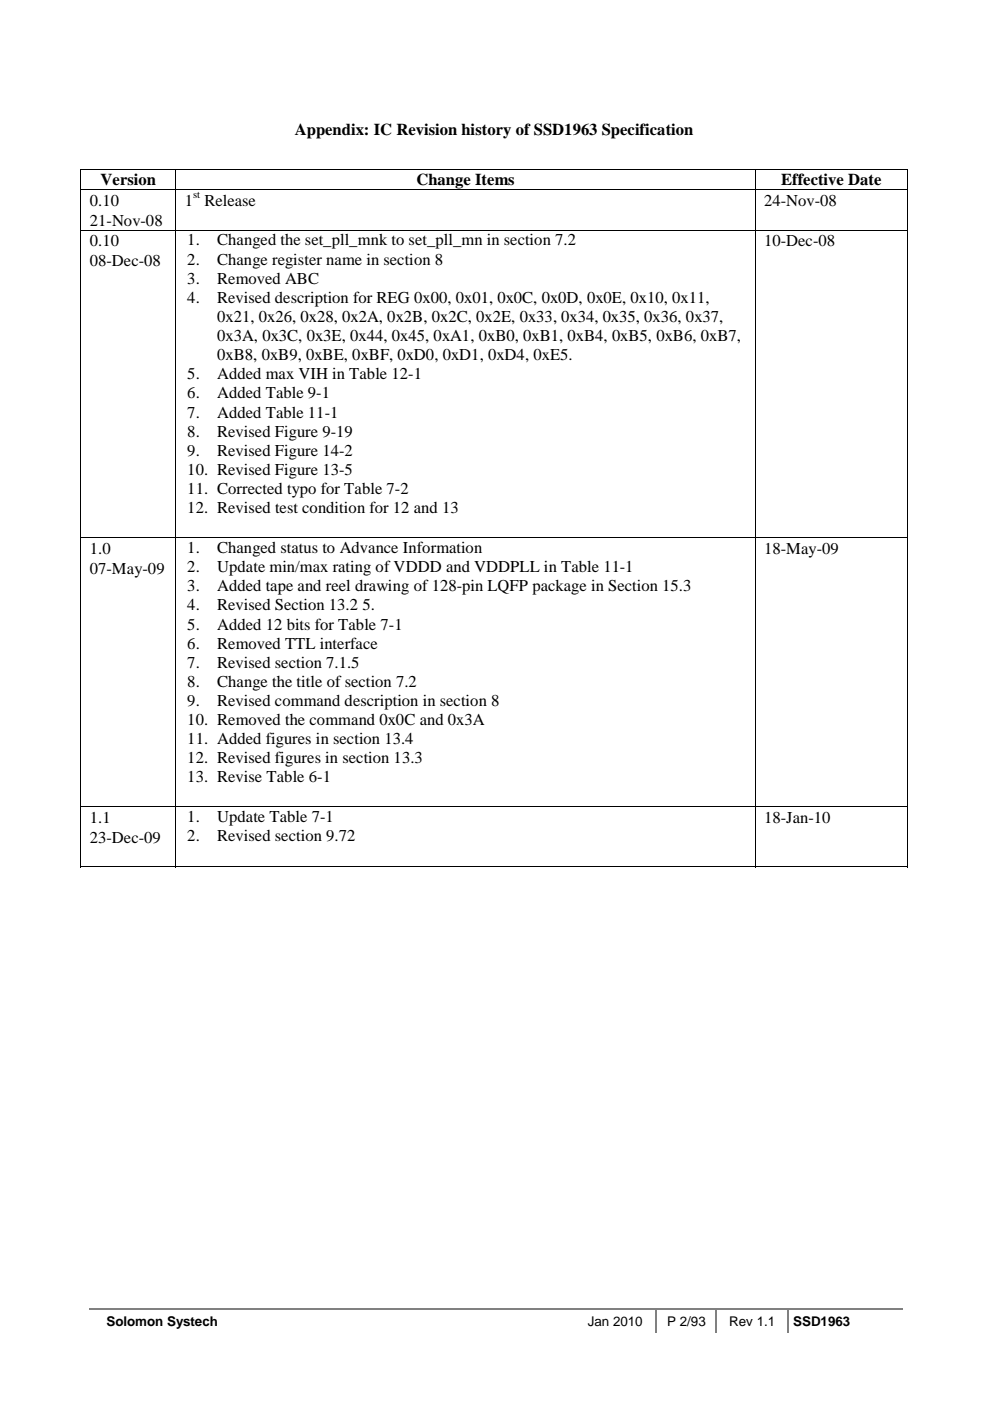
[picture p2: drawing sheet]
<svg xmlns="http://www.w3.org/2000/svg" width="210mm" height="297mm" viewBox="0 0 210 297" stroke-linecap="round" stroke-linejoin="round" font-family="sans-serif">
<defs><g id="words">
<g font-size="3.5">
<text x="62.5" y="28.7">Appendix: IC Revision history of SSD1963 Specification</text>
<text x="21.3" y="39.2">Version</text>
<text x="88.3" y="39.2">Change Items</text>
<text x="165.6" y="39.2">Effective Date</text>
<text x="19" y="43.6">0.10</text>
<text x="19" y="47.8">21-Nov-08</text>
<text x="39.2" y="43.6">1 Release</text>
<text x="162" y="43.6">24-Nov-08</text>
<text x="19" y="52.2">0.10</text>
<text x="39.7" y="52">1.</text>
<text x="46.1" y="52">Changed the set_pll_mnk to set_pll_mn in section 7.2</text>
<text x="162" y="52.2">10-Dec-08</text>
<text x="19" y="56.5">08-Dec-08</text>
<text x="39.7" y="56.1">2.</text>
<text x="46.1" y="56.1">Change register name in section 8</text>
<text x="39.7" y="60.1">3.</text>
<text x="39.7" y="64.2">4.</text>
<text x="46.1" y="60.1">Removed ABC</text>
<text x="46.1" y="64.2">Revised description for REG 0x00, 0x01, 0x0C, 0x0D, 0x0E, 0x10, 0x11,</text>
<text x="46.1" y="68.2">0x21, 0x26, 0x28, 0x2A, 0x2B, 0x2C, 0x2E, 0x33, 0x34, 0x35, 0x36, 0x37,</text>
<text x="46.1" y="72.3">0x3A, 0x3C, 0x3E, 0x44, 0x45, 0xA1, 0xB0, 0xB1, 0xB4, 0xB5, 0xB6, 0xB7,</text>
<text x="46.1" y="76.3">0xB8, 0xB9, 0xBE, 0xBF, 0xD0, 0xD1, 0xD4, 0xE5.</text>
<text x="39.7" y="80.4">5.</text>
<text x="46.1" y="80.4">Added max VIH in Table 12-1</text>
<text x="39.7" y="84.5">6.</text>
<text x="39.7" y="88.5">7.</text>
<text x="46.1" y="84.5">Added Table 9-1</text>
<text x="46.1" y="88.5">Added Table 11-1</text>
<text x="39.7" y="92.6">8.</text>
<text x="46.1" y="92.6">Revised Figure 9-19</text>
<text x="39.7" y="96.6">9.</text>
<text x="39.7" y="100.7">10. Revised Figure 13-5</text>
<text x="46.1" y="96.6">Revised Figure 14-2</text>
<text x="39.7" y="104.7">11. Corrected typo for Table 7-2</text>
<text x="39.7" y="108.8">12. Revised test condition for 12 and 13</text>
<text x="19" y="117.5">1.0</text>
<text x="39.7" y="117.3">1.</text>
<text x="46.1" y="117.3">Changed status to Advance Information</text>
<text x="162" y="117.5">18-May-09</text>
<text x="19" y="121.7">07-May-09</text>
<text x="39.7" y="121.3">2.</text>
<text x="39.7" y="125.3">3.</text>
<text x="46.1" y="121.3">Update min/max rating of VDDD and VDDPLL in Table 11-1</text>
<text x="46.1" y="125.3">Added tape and reel drawing of 128-pin LQFP package in Section 15.3</text>
<text x="39.7" y="129.4">4.</text>
<text x="46.1" y="129.4">Revised Section 13.2 5.</text>
<text x="39.7" y="133.5">5.</text>
<text x="39.7" y="137.5">6.</text>
<text x="46.1" y="133.5">Added 12 bits for Table 7-1</text>
<text x="46.1" y="137.5">Removed TTL interface</text>
<text x="39.7" y="141.6">7.</text>
<text x="46.1" y="141.6">Revised section 7.1.5</text>
<text x="39.7" y="145.6">8.</text>
<text x="39.7" y="149.7">9.</text>
<text x="46.1" y="145.6">Change the title of section 7.2</text>
<text x="46.1" y="149.7">Revised command description in section 8</text>
<text x="39.7" y="153.8">10. Removed the command 0x0C and 0x3A</text>
<text x="39.7" y="157.8">11. Added figures in section 13.4</text>
<text x="39.7" y="161.8">12. Revised figures in section 13.3</text>
<text x="39.7" y="165.9">13. Revise Table 6-1</text>
<text x="19" y="174.4">1.1</text>
<text x="19" y="178.6">23-Dec-09</text>
<text x="39.7" y="174.2">1.</text>
<text x="39.7" y="178.2">2.</text>
<text x="46.1" y="174.2">Update Table 7-1</text>
<text x="46.1" y="178.2">Revised section 9.72</text>
<text x="162" y="174.4">18-Jan-10</text>
</g>
<g font-size="2.8">
<text x="22.6" y="281.1">Solomon Systech</text>
<text x="124.6" y="281.1">Jan 2010</text>
<text x="141.4" y="281.1">P 2/93</text>
<text x="154.6" y="281.1">Rev 1.1</text>
<text x="168.1" y="281.1">SSD1963</text>
</g>
<text font-size="2.3" x="40.9" y="42">st</text>
</g></defs>
<path d="M18.9 277.5h172.5M139.2 277.6v5.1M151.9 277.6v5.1M167.1 277.6v5.1" fill="none" stroke="#808080" stroke-width=".34"/>
<path d="M17.1 35.8h.1v.2h-.1zM192.3 35.8h.2v.2h-.2zM192.3 183.7h.2v.2h-.2z" fill="#000"/>
<g fill="none" stroke="#000" stroke-width=".21">
<path d="M17.1 35.9h175.4M17.1 36v4M37.3 36v4M160.1 36v4M192.4 36v4M17.1 40.1h175.4M17.1 48.8h175.4M17.1 40.2v8.5M17.1 48.9v65M37.3 40.2v8.5M37.3 48.9v65M160.1 40.2v8.5"/>
<path d="M160.1 48.9v65M192.4 40.2v8.5M192.4 48.9v65M17.1 114h175.4M17.1 114.1v56.8M37.3 114.1v56.8M160.1 114.1v56.8M192.4 114.1v56.8M17.1 170.9h175.4M17.1 171v12.9M37.3 171v12.9M160.1 171v12.9"/>
<path d="M192.4 171v12.9M17.1 183.8h20.1M37.3 183.8h122.7M160.2 183.8h32.1"/>
</g>
<use href="#words"/>
</svg>
